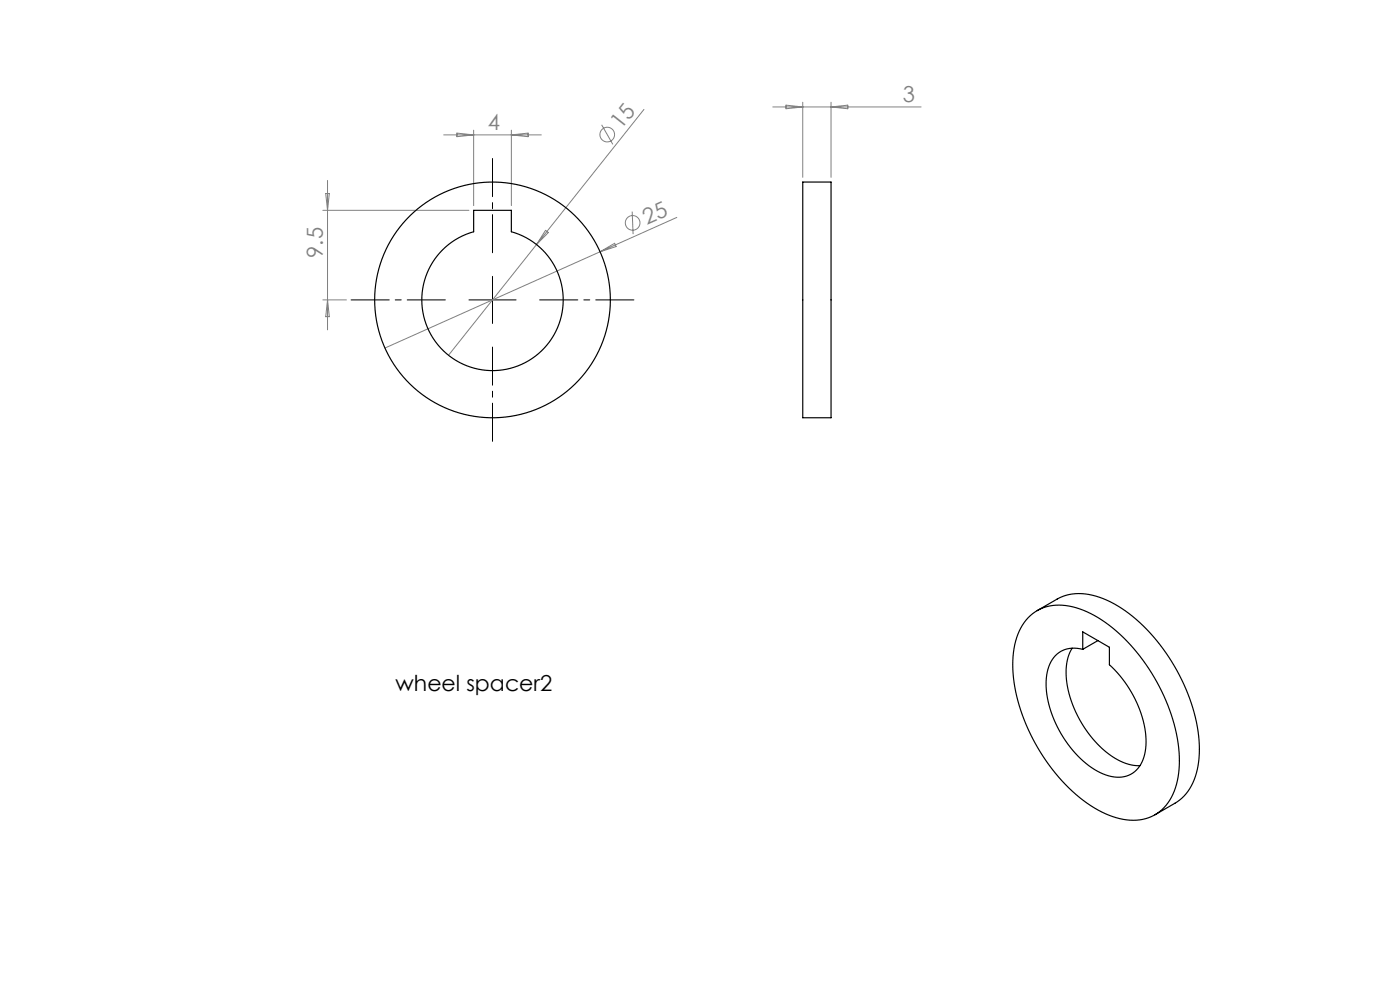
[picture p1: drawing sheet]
<svg xmlns="http://www.w3.org/2000/svg" width="297mm" height="210mm" viewBox="0 0 297 210" stroke-linecap="round" stroke-linejoin="round" font-family="sans-serif">
<defs><g id="words">
<g font-size="4.7" fill="#808080">
<text x="191.5" y="21.7">3</text>
<text x="103.5" y="27.6">4</text>
<text x="131.8" y="27.6" transform="rotate(-52 131.8 27.6)">15</text>
<text x="137.3" y="47.8" transform="rotate(-24 137.3 47.8)">25</text>
<text x="68.5" y="54.7" transform="rotate(-90 68.5 54.7)">9.5</text>
</g>
<text font-size="4.7" x="83.9" y="146.6">wheel spacer2</text>
</g></defs>
<g fill="none" stroke="#808080" stroke-width=".21">
<path d="M69.5 38.3v31.7M94.1 28.6h20.7M96.9 28.2l3.6 .4-3.6 .4zM100.5 27.6v16M108.5 27.6v16M108.5 28.6l3.5-.4v.8zM127.6 26.5l2.4 4.1M136.6 23.2l-22.8 28.7M163.9 22.7h31.5M166.7 22.3l3.6 .4-3.6 .4zM170.3 21.7v15.9M176.3 21.7v15.9"/>
<path d="M176.3 22.7l3.6-.4v.8zM68.5 44.6h31M69.1 41.1h.8l-.4 3.5zM113.8 51.9l-18.7 23.5M115.7 48.9l.6 .4-2.5 2.6zM127.3 53.4l3.1-1.8 .3 .7zM134.1 44.9l.2 4.8M143.6 46.1l-61.9 27.7M68.5 63.6h5M69.5 63.6l.4 3.6h-.8z"/>
<circle cx="128.8" cy="28.5" r="1.56"/>
<circle cx="134.2" cy="47.3" r="1.56"/>
</g>
<path d="M104.5 53.6v-20M94.5 63.6h-20M104.5 73.6v20M114.5 63.6h20" fill="none" stroke="#000" stroke-width=".21" stroke-dasharray="15.2 1.3 1.3 1.3" stroke-dashoffset="7.1"/>
<path d="M104.5 58.6v10M99.5 63.6h10" fill="none" stroke="#000" stroke-width=".21"/>
<g fill="none" stroke="#000" stroke-width=".25">
<path d="M170.3 38.6h6v50h-6zM100.5 44.6h8v4.6a15 15 0 0 1 8.2 23.1 15 15 0 0 1-24.5 0 15 15 0 0 1 8.3-23.1zM218.1 131a9.7 9.7 0 0 1 10.2-2.1 28.9 28.9 0 0 1 14.2 11.1 37.6 37.6 0 0 1 7.7 22.3 12.9 12.9 0 0 1-4.2 9.9 10.6 10.6 0 0 1-10.8 .7 33.1 33.1 0 0 1-15-14.3 34.3 34.3 0 0 1-5.2-20.2 12.8 12.8 0 0 1 3.1-7.4zM220 129.5l4.3-2.4a11.4 11.4 0 0 1 10.5 .2 35.2 35.2 0 0 1 15.4 15.9 32.1 32.1 0 0 1 4 19.2 10.9 10.9 0 0 1-4.9 8l-4.3 2.4M223.9 139.1a5.7 5.7 0 0 1 5.8-1.4v-3.7l5.7 3.3v3.7a23.4 23.4 0 0 1 7.7 17.1 6.7 6.7 0 0 1-4.1 6.5 9.3 9.3 0 0 1-8-2.2 23.5 23.5 0 0 1-9.1-17.9 8.2 8.2 0 0 1 2-5.4zM227.5 137.5a12.9 12.9 0 0 0-.5 10.4 22.9 22.9 0 0 0 10.7 13.6 8.6 8.6 0 0 0 4.1 .9M232.9 135.9l-3.2 1.8"/>
<circle cx="104.5" cy="63.6" r="25"/>
</g>
<use href="#words"/>
</svg>
